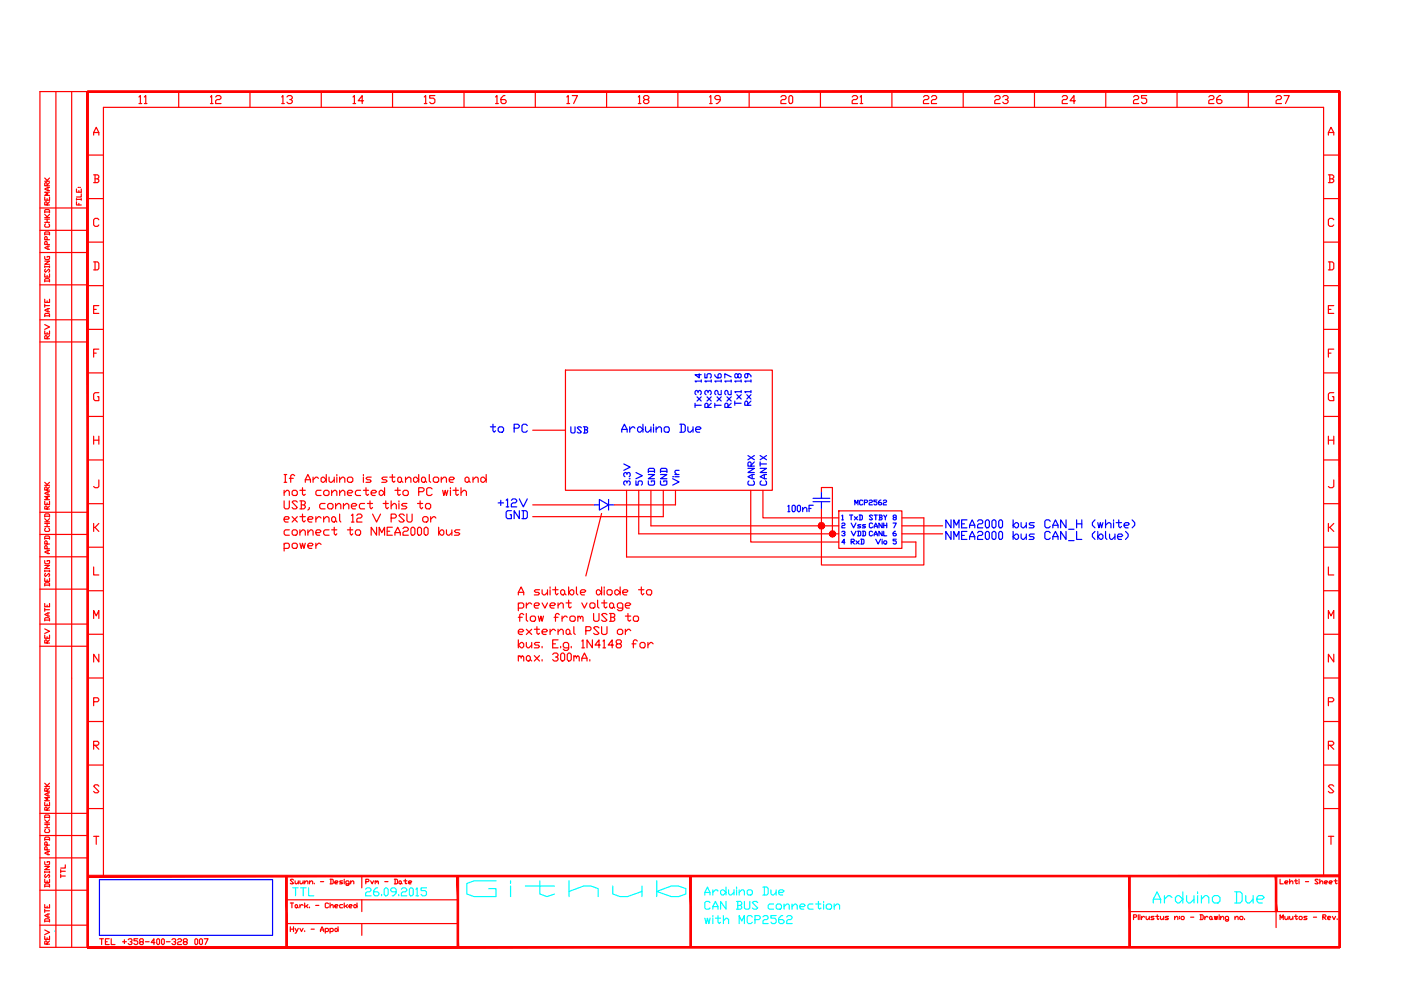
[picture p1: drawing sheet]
<svg xmlns="http://www.w3.org/2000/svg" width="297mm" height="210mm" viewBox="0 0 297 210" stroke-linecap="round" stroke-linejoin="round" font-family="sans-serif">
<!-- layer: RAAMI -->
<path d="M11.6 197.4h.1" fill="none" stroke="#0ff" stroke-width=".25"/>
<!-- layer: POHJAN_RAAMI -->
<g fill="#f00" stroke="#f00" stroke-width=".21">
<path d="M146.3 185.7v15.2h.3zM146.3 185.7h.3v15.2z"/>
<path d="M18.6 185.6v.3l265.4-.3zM18.6 185.9l265.4-.3v.3z"/>
<path d="M18.6 19.2v.4l265.4-.4zM18.6 19.6l265.4-.4v.4z"/>
<path d="M18.6 200.7v.3l265.4-.3zM18.6 201l265.4-.3v.3z"/>
<path d="M18.4 19.4l.4 181.5v-181.5zM18.4 19.4l.4 181.5h-.4z"/>
<path d="M96.9 185.7v15.2h.3zM96.9 185.7h.3v15.2z"/>
<path d="M60.6 185.7v15.2h.3zM60.6 185.7h.3v15.2z"/>
<path d="M283.8 19.4l.4 181.5v-181.5zM283.8 19.4l.4 181.5h-.4z"/>
<path d="M270.4 185.7l.3 7.6v-7.6zM270.4 185.7l.3 7.6h-.3z"/>
<path d="M239.3 185.7v15.2h.3zM239.3 185.7h.3v15.2z"/>
</g>
<g fill="none" stroke="#f00" stroke-width=".25">
<path d="M11.9 19.4v181.5M15.2 19.4v181.5M18.6 19.4h-10.1v181.5h10.1M37.9 19.4v3.4M53 19.4v3.4M68.1 19.4v3.4M83.2 19.4v3.4M98.4 19.4v3.4M113.5 19.4v3.4M128.6 19.4v3.4M143.7 19.4v3.4M158.8 19.4v3.4"/>
<path d="M173.9 19.4v3.4M189.1 19.4v3.4M204.2 19.4v3.4M219.3 19.4v3.4M234.4 19.4v3.4M249.6 19.4v3.4M264.7 19.4v3.4M9.5 37.7l.5 .7M9.5 38.4h1M10 39.4v-.5l-.3-.2-.2 .2v.5h1M10.2 39.7v.7M10.5 39.7h-.3l-.7 .4 .7 .3h.3"/>
<path d="M10.5 38.7l-.5 .5M10.5 37.7l-.5 .6M16.6 39.7h.1M16.9 39.7h.2M18.6 32.9h3.3M19.9 37.1h.8l.3 .2v.3l-.3 .3M19.9 28.6v-.5l.5-1.1 .6 1.1v.5M19.9 28.1h1.1M20.2 37.9h.5l.3 .3v.3l-.3 .2h-.8M20.2 37.1v1.6M29.5 20.6l.3-.3v1.7M29.5 22h.6"/>
<path d="M30.6 20.6l.3-.3v1.7M30.6 22h.6M44.6 20.6l.3-.3v1.7M44.6 22h.6M45.7 20.6l.3-.3h.6l.3 .3v.2l-.3 .3h-.6l-.3 .3v.6h1.2M59.7 20.6l.3-.3v1.7M59.7 22h.6M60.8 20.6l.3-.3h.6l.3 .3v.2l-.3 .3h-.3M61.7 21.1l.3 .3v.3l-.3 .3h-.6l-.3-.3M74.8 20.6l.3-.3v1.7M74.8 22h.6M77.1 21.4h-1.2l.9-1.1v1.7"/>
<path d="M90 20.6l.3-.3v1.7M90 22h.5M92.2 20.3h-1.1v.5h.8l.3 .3v.6l-.3 .3h-.5l-.3-.3M105.1 20.6l.3-.3v1.7M105.1 22h.6M107.1 20.3h-.3l-.6 .5v.9l.3 .3h.6l.2-.3v-.3l-.2-.3h-.9M120.2 20.6l.3-.3v1.7M120.2 22h.6M121.3 20.3h1.1l-.8 1.7M135.3 20.6l.3-.3v1.7M135.3 22h.6M136.7 21.1l-.3-.3v-.2l.3-.3h.6l.3 .3v.2l-.3 .3h-.6l-.3 .3v.3l.3 .3h.6l.3-.3v-.3l-.3-.3"/>
<path d="M150.5 20.6l.2-.3v1.7M150.5 22h.5M152.7 21.1h-.9l-.2-.3v-.2l.2-.3h.6l.3 .3v.8l-.6 .6h-.3M165.6 20.6l.3-.3h.5l.3 .3v.2l-.3 .3h-.5l-.3 .3v.6h1.1M167.5 20.3h.3l.3 .3v1.1l-.3 .3h-.3l-.2-.3v-1.1zM180.7 20.6l.3-.3h.5l.3 .3v.2l-.3 .3h-.5l-.3 .3v.6h1.1M182.4 20.6l.2-.3v1.7M182.4 22h.5M195.8 20.6l.3-.3h.5l.3 .3v.2l-.3 .3h-.5l-.3 .3v.6h1.1M197.5 20.6l.3-.3h.5l.3 .3v.2l-.3 .3h-.5l-.3 .3v.6h1.1M210.9 20.6l.3-.3h.6l.2 .3v.2l-.2 .3h-.6l-.3 .3v.6h1.1M212.6 20.6l.3-.3h.5l.3 .3v.2l-.3 .3h-.3"/>
<path d="M213.4 21.1l.3 .3v.3l-.3 .3h-.5l-.3-.3M225.2 20.6l.3-.3h.6l.2 .3v.2l-.2 .3h-.6l-.3 .3v.6h1.1M228 21.4h-1.1l.8-1.1v1.7M240.3 20.6l.3-.3h.6l.2 .3v.2l-.2 .3h-.6l-.3 .3v.6h1.1M243.1 20.3h-1.1v.5h.8l.3 .3v.6l-.3 .3h-.5l-.3-.3M256.3 20.6l.3-.3h.5l.3 .3v.2l-.3 .3h-.5l-.3 .3v.6h1.1M258.8 20.3h-.3l-.5 .5v.9l.2 .3h.6l.3-.3v-.3l-.3-.3h-.8M270.6 20.6l.2-.3h.6l.3 .3v.2l-.3 .3h-.6l-.2 .3v.6h1.1M272.2 20.3h1.1l-.8 1.7M280.6 32.9h3.4M281.6 37.1h.9l.3 .2v.3l-.3 .3M281.6 28.6v-.5l.6-1.1 .6 1.1v.5"/>
<path d="M281.6 28.1h1.2M281.9 37.9h.6l.3 .3v.3l-.3 .2h-.9M281.9 37.1v1.6M8.5 48.8h10.1M8.5 53.5h10.1M8.5 44.1h10.1M9.5 59.8v-.5l.2-.2h.6l.2 .2v.5M9.5 58.1v.6h1v-.6M9.5 55.4h1l-1 .6h1M9.5 54.4v.4l.2 .2h.6l.2-.2v-.4h-.5v.2M9.5 41.8v.6h1v-.6M9.5 49.8v-.5l.2-.1 .8 .1v.5"/>
<path d="M9.5 45.5l.5 .6M9.5 45.1v-.5l.2-.2h.6l.2 .2v.5M9.5 56.4v.3M9.5 59.6h1M9.5 56.5h1M9.5 49.6h1M9.5 47.1h1M9.5 46.5h1M9.5 46.1h1M9.5 44.9h1M9.7 57.1l-.2 .1v.4l.2 .1 .6-.6 .2 .1v.4l-.2 .1M9.7 47.5l-.2 .2v.3l.2 .2h.6l.2-.2v-.3l-.2-.2"/>
<path d="M10 43.5v-.5l-.3-.2-.2 .2v.5h1M10 51.8v-.5l-.3-.1-.2 .1v.5h1M10 50.8v-.5l-.3-.1-.2 .1v.5h1M10 42.1v.3M10 46.5v.6M10 58.4v.3M10.2 52.2v.7M10.5 40.8h-1l.7 .3-.7 .3h1M10.5 52.2h-.3l-.7 .3 .7 .4h.3M10.5 56.4v.3M10.5 42.8l-.5 .5M10.5 45.5l-.5 .5"/>
<path d="M16.2 42.8v.7h1M16.2 40.1v.7h1v-.7M16.2 42.1v.3M16.2 42.3h1M16.7 40.4v.4M16.7 43.1v.4M17.2 41.1v.7h-1M17.2 42.1v.3M18.6 51.3h3.3M18.6 42.1h3.3M19.9 55.5h.8l.3 .3v1.1l-.3 .3h-.8M20.2 55.5v1.7"/>
<path d="M21 46.6l-.3-.3h-.5l-.3 .3v1.1l.3 .3h.5l.3-.3M280.6 51.3h3.4M280.6 42.1h3.4M281.6 55.5h.9l.3 .3v1.1l-.3 .3h-.9M281.9 55.5v1.7M282.8 46.6l-.3-.3h-.6l-.3 .3v1.1l.3 .3h.6l.3-.3M8.5 60.4h10.1M8.5 67.8h10.1M8.5 72.5h10.1M9.5 67.1v-.5l.2-.2h.6l.2 .2v.5M9.5 63.4v.7h1v-.7M9.5 70.2v.6h1v-.6"/>
<path d="M9.5 68.8l1 .5-1 .5M9.5 64.5v.6M9.5 67h1M9.5 64.8h1M10 71.8v-.5l-.3-.2-.2 .2v.5h1M10 63.8v.3M10 70.5v.3M10.2 65.4v.7M10.5 65.4h-.3l-.7 .4 .7 .3h.3M10.5 71.1l-.5 .6M18.6 79.1h3.3M18.6 69.8h3.3"/>
<path d="M18.6 60.6h3.3M19.9 74.9h.5M19.9 65.6h.5M21 74h-1.1v1.7M21 64.8h-1.1v1.6h1.1M280.6 79.1h3.4M280.6 69.8h3.4M280.6 60.6h3.4M281.6 74.9h.6M281.6 65.6h.6M282.8 74h-1.2v1.7M282.8 64.8h-1.2v1.6h1.2"/>
<path d="M18.6 97.5h3.3M18.6 88.3h3.3M19.9 92.5v1.7M19.9 93.3h1.1M21 83.3h-.8l-.3 .3v1.1l.3 .2h.8v-.8h-.3M21 92.5v1.7M280.6 97.5h3.4M280.6 88.3h3.4M281.6 93.3h1.2M281.6 92.5v1.7M282.8 83.3h-.9l-.3 .3v1.1l.3 .2h.9v-.8h-.3M282.8 92.5v1.7"/>
<path d="M8.5 108.6h10.1M8.5 113.3h10.1M8.5 118.1h10.1M9.5 119.9h1l-1 .7h1M9.5 118.9v.5l.2 .1h.6l.2-.1v-.5h-.5v.1M9.5 106.3v.7h1v-.7M9.5 102.3l.5 .6M9.5 114.3v-.5l.2-.1h.6l.2 .1v.5M9.5 110l.5 .6M9.5 109.6v-.5l.2-.1h.6l.2 .1v.5M9.5 102.9h1M9.5 114.2h1"/>
<path d="M9.5 111.7h1M9.5 111h1M9.5 110.6h1M9.5 109.5h1M9.7 112l-.2 .2v.3l.2 .2h.6l.2-.2v-.3l-.2-.2M10 107.9v-.4l-.3-.2-.2 .2v.4h1M10 103.9v-.5l-.3-.2-.2 .2v.5h1M10 116.4v-.5l-.3-.2-.2 .2v.5h1M10 115.3v-.5l-.3-.1-.2 .1v.5h1M10 106.6v.4M10 111v.7M10.2 104.3v.6"/>
<path d="M10.2 116.7v.7M10.5 105.3h-1l.7 .3-.7 .3h1M10.5 104.3h-.3l-.7 .3 .7 .3h.3M10.5 116.7h-.3l-.7 .3 .7 .4h.3M10.5 107.3l-.5 .5M10.5 103.2l-.5 .5M10.5 102.3l-.5 .4M10.5 110l-.5 .5M18.6 116h3.3M18.6 106.8h3.3M19.9 111v1.7M20.2 111.8l.8 .9"/>
<path d="M21 111l-.8 .8h-.3M21 101.8v1.4l-.3 .2h-.5l-.3-.2M280.6 116h3.4M280.6 106.8h3.4M281.6 111v1.7M281.9 111.8l.9 .9M282.8 111l-.9 .8h-.3M282.8 101.8v1.4l-.3 .2h-.6l-.3-.2M8.5 124.9h10.1M8.5 132.3h10.1M8.5 137h10.1M9.5 124.2v-.5l.2-.1h.6l.2 .1v.5"/>
<path d="M9.5 122.6v.7h1v-.7M9.5 131.6v-.5l.2-.1h.6l.2 .1v.5M9.5 128v.6h1v-.6M9.5 134.6v.7h1v-.7M9.5 133.3l1 .5-1 .5M9.5 124.1h1M9.5 120.9v.3M9.5 128.9v.7M9.5 121.1h1M9.5 131.5h1M9.5 129.3h1M9.7 121.6l-.2 .1v.4l.2 .1 .6-.6 .2 .1v.4l-.2 .1"/>
<path d="M10 136.3v-.5l-.3-.1-.2 .1v.5h1M10 122.9v.4M10 128.3v.3M10 135v.3M10.2 129.9v.7M10.5 129.9h-.3l-.7 .4 .7 .3h.3M10.5 120.9v.3M10.5 135.7l-.5 .5M18.6 134.5h3.3M18.6 125.3h3.3M19.9 131.1v-1.7l.5 1.2 .6-1.2v1.7M19.9 120.2v1.7h1.1"/>
<path d="M21 138.7v1.7l-1.1-1.7v1.7M280.6 134.5h3.4M280.6 125.3h3.4M281.6 131.1v-1.7l.6 1.2 .6-1.2v1.7M281.6 120.2v1.7h1.2M282.8 138.7v1.7l-1.2-1.7v1.7M18.6 153h3.3M18.6 143.7h3.3M19.9 158h.8l.3-.3v-.2l-.3-.3h-.8v1.7M19.9 148.8h.8l.3-.3v-.3l-.3-.3h-.8v1.7M20.2 158l.8 .9M280.6 153h3.4"/>
<path d="M280.6 143.7h3.4M281.6 158h.9l.3-.3v-.2l-.3-.3h-.9v1.7M281.6 148.8h.9l.3-.3v-.3l-.3-.3h-.9v1.7M281.9 158l.9 .9M8.5 172.5h10.1M8.5 177.2h10.1M9.5 170.1v.7h1v-.7M9.5 166.1l.5 .6M9.5 178.2v-.5l.2-.2h.6l.2 .2v.5M9.5 173.8l.5 .7M9.5 173.5v-.5l.2-.2h.6l.2 .2v.5M9.5 166.7h1"/>
<path d="M9.5 178h1M9.5 175.5h1M9.5 174.8h1M9.5 174.5h1M9.5 173.3h1M9.7 175.8l-.2 .2v.3l.2 .2h.6l.2-.2v-.3l-.2-.2M10 171.8v-.5l-.3-.2-.2 .2v.5h1M10 167.8v-.6l-.3-.1-.2 .1v.6h1M10 179.2v-.5l-.3-.2-.2 .2v.5h1M10 170.5v.3M10 174.8v.7M10.2 168.1v.7"/>
<path d="M10.5 169.1h-1l.7 .3-.7 .4h1M10.5 168.1h-.3l-.7 .3 .7 .4h.3M10.5 171.1l-.5 .5M10.5 167.1l-.5 .5M10.5 166.1l-.5 .5M10.5 173.8l-.5 .5M18.6 171.4h3.3M18.6 162.2h3.3M19.9 177.3h1.1M20.4 177.3v1.7M21 166.7l-.3-.3h-.5l-.3 .3 1.1 1.1-.3 .3h-.5l-.3-.3M280.6 171.4h3.4"/>
<path d="M280.6 162.2h3.4M281.6 177.3h1.2M282.2 177.3v1.7M282.8 166.7l-.3-.3h-.6l-.3 .3 1.2 1.1-.3 .3h-.6l-.3-.3M8.5 188.8h10.1M8.5 196.2h10.1M8.5 181.9h10.1M9.5 188.1v-.5l.2-.2h.6l.2 .2v.5M9.5 186.4v.7h1v-.7M9.5 183.7h1l-1 .7h1M9.5 182.7v.5l.2 .2h.6l.2-.2v-.5h-.5v.2M9.5 195.5v-.5l.2-.2h.6l.2 .2v.5"/>
<path d="M9.5 191.8v.7h1v-.7M9.5 198.5v.7h1v-.7M9.5 197.2l1 .5-1 .4M9.5 184.7v.4M9.5 192.8v.6M9.5 187.9h1M9.5 184.9h1M9.5 195.3h1M9.5 193.1h1M9.7 185.4l-.2 .2v.3l.2 .2 .6-.7 .2 .2v.3l-.2 .2M10 180.2v-.5l-.3-.2-.2 .2v.5h1M10 186.8v.3"/>
<path d="M10 192.1v.4M10 198.8v.4M10.2 180.5v.7M10.2 193.8v.7M10.5 193.8h-.3l-.7 .3 .7 .4h.3M10.5 180.5h-.3l-.7 .4 .7 .3h.3M10.5 184.7v.4M10.5 199.5l-.5 .5M12.9 184.4v.7M12.9 185.4v.7M12.9 185.7h.9M12.9 184.7h.9"/>
<path d="M13.8 183.4v.7h-.9M21.1 199h.8M21.5 199v1.3M21.9 185.7v-162.9h258.7v162.9M22.4 199.7h.3M23.2 199h-.8v1.3h.8M23.6 199v1.3h.8M26 199.7h.8M26.4 199.2v.9M27.2 199.2l.2-.2h.4l.2 .5-.4 .2M27.8 199.7l.2 .1-.2 .5h-.4l-.2-.2M29.2 199h-.8v.5h.6l.2 .2v.4l-.2 .2h-.4l-.2-.2"/>
<path d="M29.8 199.7l-.2-.2 .2-.5h.4l.2 .5-.2 .2h-.4l-.2 .4 .2 .2h.4l.2-.2-.2-.4M30.8 199.7h.8M32.9 199.8h-.9l.6-.8v1.3M33.4 199l.4 .2v.9l-.1 .2-.5-.2v-.9zM34.5 199l.3 .2v.9l-.2 .2-.4-.2v-.9zM35.3 199.7h.8M36.4 199.2l.3-.2h.4l.2 .5-.4 .2M37.1 199.7l.2 .1-.2 .5h-.4l-.3-.2M37.7 199.2l.2-.2h.4l.2 .2-.2 .5-.6 .1v.5h.8M39.1 199.7l-.2-.2 .2-.5h.4l.2 .5-.2 .2h-.4l-.2 .4 .2 .2h.4l.2-.2-.2-.4M41.5 199l.4 .2v.9l-.2 .2-.4-.2v-.9zM42.3 199.2l.2-.2 .4 .2v.9l-.2 .2-.4-.2z"/>
<path d="M43.3 199h.8l-.6 1.3M60.7 195.8h36.4M60.7 190.8h36.4M61.6 191.5h.6M61.6 196.5v1M61.6 197h.6M61.9 191.5v1M62.2 186.6l-.1-.2h-.4l-.1 .2 .6 .7-.1 .1-.5-.1M62.2 196.5v1M62.6 186.8v.5l.1 .1 .5-.3M62.6 192l.1-.2 .4 .2v.3l-.2 .2-.3-.2zM62.6 196.8l.3 .7"/>
<path d="M63.1 192.3l.1 .2M63.2 196.8l-.5 1.1h-.1M63.2 186.8v.6M63.6 186.8v.5l.2 .1 .5-.3M63.6 196.8l.3 .7 .4-.7M63.6 191.8v.7M64.3 192l-.4-.2-.3 .3M64.3 186.8v.6M64.6 187.1l.5-.3 .2 .1v.5M64.6 186.8v.6M64.6 191.5v1M64.6 197.3v.2"/>
<path d="M64.9 192.1l.4 .4M65.3 191.8l-.4 .3h-.3M65.6 187.1l.5-.3 .2 .1v.5M65.6 186.8v.6M65.6 192.3v.2M66 197h.6M66.6 187.3v.1M66.9 192h.7M67.9 197.5v-.3l.4-.7 .3 .7v.3M67.9 186.9h.7M67.9 197.2h.7M69 197l.1-.2h.4l.1 .2v.3l-.1 .2h-.5"/>
<path d="M69 196.8v1.1M69.6 191.6l-.1-.1h-.4l-.1 .1v.7l.1 .2h.4l.1-.2M70 186.4h.5l.2 .2v.7l-.7 .1M70 192.1l.5-.3 .2 .2v.5M70 197l.1-.2h.4l.2 .2v.3l-.2 .2h-.5M70 191.5v1M70 196.8v1.1M70.1 186.4v1M71 187.1h.5l.2-.2-.2-.1h-.3l-.2 .1v.4l.5 .1M71 192.1h.5l.2-.1-.2-.2h-.3l-.2 .2v.3l.2 .2h.3M71 197l.3-.2 .4 .4-.5 .3-.2-.2zM71.7 196.5v1"/>
<path d="M72.6 186.8h-.5l-.1 .1 .1 .2h.4l.1 .2-.6 .1M72.6 191.8h-.5l-.1 .2 .1 .5h.5M73 186.4v.2M73 186.8v.6M73 191.5v1M73.3 192.1l.4 .4M73.7 191.8l-.4 .3h-.3M74 187.4l-.7-.1v-.4l.2-.1h.3l.2 .1v.7l-.2 .1h-.3l-.2-.1M74 192.1h.5l.2-.1-.2-.2h-.3l-.2 .2v.3l.2 .2h.3M74.3 187.1l.5-.3 .2 .1v.5M74.3 186.8v.6M75 192l.4-.2 .3 .3-.5 .4-.2-.2z"/>
<path d="M75.7 191.5v1M76.7 185.7v2.5M76.7 190.8v2.5M76.7 195.8v2.5M77.6 186.9h.5l.1-.3-.1-.2h-.5v1M78.6 186.8l.3 .6 .3-.6M79.5 186.9l.2-.1 .2 .3M79.5 186.8v.6M79.9 186.9l.2-.1 .1 .1v.5M81.6 186.9h.7M83.6 186.4h.5l.2 .2v.7l-.7 .1M83.8 186.4v1"/>
<path d="M84.6 186.9l.3-.1 .2 .1v.4l-.3 .1-.2-.1zM85.1 187.3l.2 .1M85.6 186.8h.7M85.9 186.4v.9l.2 .1 .2-.1M86.6 187.1h.5l.2-.2-.2-.1h-.3l-.2 .1v.4l.5 .1M239.5 193.3h44.5M240.3 194.5h.5l.2-.4-.2-.1h-.5v1M241.3 194v.1M241.3 194.3v.7M241.7 194v.1M241.7 194.3v.7M242 194.3v.7"/>
<path d="M242.7 194.5l-.3-.2-.4 .3M243 194.3v.5l.2 .2 .5-.4M243.7 194.3v.7M244.7 194.3h-.5l-.2 .2 .2 .1h.3l.2 .2-.2 .2h-.5M245 194.3h.7M245.4 194v.8l.1 .2 .2-.2M246 194.3v.5l.2 .2 .5-.4M246.7 194.3v.7M247.7 194.3h-.5l-.1 .2 .6 .3-.1 .2h-.5M249 194.6l.6-.3 .1 .2v.5M249 194.3v.7M250.1 194.3v.2"/>
<path d="M250.1 194.6v.2M250.4 194.5l.2-.2h.3l.2 .2v.3l-.2 .2h-.3l-.2-.2zM252.4 194.5h.7M254.4 194h.5l.2 .1v.7l-.2 .2h-.5M254.6 194v1M255.4 194.3v.7M256.1 194.5l-.3-.2-.4 .3M256.5 194.5l.1-.2 .4 .2v.3l-.2 .2-.3-.2zM257 194.8l.1 .2M257.5 194.3l.1 .7 .2-.7 .2 .7 .1-.7M258.5 194v.1M258.5 194.3v.7"/>
<path d="M258.8 194.6l.5-.3 .2 .2v.5M258.8 194.3v.7M260.5 195h-.5l-.2-.2v-.3l.2-.2h.3l.2 .2v.6l-.2 .2h-.3l-.2-.2M261.8 194.6l.5-.3 .2 .2v.5M261.8 194.3v.7M262.8 194.5l.2-.2h.4l.1 .2v.3l-.1 .2h-.4l-.2-.2zM263.9 194.8v.2M270.6 193.3v3.4M271.4 186.4v1h.7M271.4 195v-1l.3 .6 .4-.6v1M272.4 187.1h.5l.2-.2-.2-.1h-.3l-.2 .1v.4l.5 .1M272.4 194.3v.5l.2 .2 .5-.4"/>
<path d="M273.1 194.3v.7M273.4 187.1l.5-.3 .2 .1v.5M273.4 194.3v.5l.2 .2 .5-.4M273.4 186.4v1M274.1 194.3v.7M274.4 186.8h.7M274.4 194.3h.7M274.7 186.4v.9l.2 .1 .2-.1M274.7 194v.8l.2 .2 .2-.2M275.4 194.5l.2-.2h.3l.2 .2v.3l-.2 .2h-.3l-.2-.2zM275.4 186.4v.2M275.4 186.8v.6"/>
<path d="M276.8 186.9h.7M277.1 194.3h-.5l-.2 .2 .7 .3-.2 .2h-.5M278.5 194.5h.6M279.5 186.6l-.2-.2h-.3l-.2 .2 .7 .7-.2 .1-.5-.1M279.8 187.1l.5-.3 .2 .1v.5M279.8 186.4v1M280.5 194.5h.5l.1-.4-.1-.1h-.5v1M280.6 194.5l.5 .5M280.8 187.1h.5l.2-.2-.2-.1h-.3l-.2 .1v.4l.5 .1M281.5 194.6h.5l.2-.1-.2-.2h-.4l-.1 .2v.3l.1 .2h.4M281.8 187.1h.5l.2-.2-.2-.1h-.3l-.2 .1v.4l.5 .1M282.5 194.3l.3 .7 .4-.7"/>
<path d="M282.8 186.8h.7M283.2 186.4v.9l.1 .1 .2-.1M283.5 194.8v.2M10 200.2v-.5l-.3-.2-.2 .2v.5h1"/>
</g>
<!-- layer: MUOTOV -->
<path d="M21.1 186.5h36.7v11.8h-36.7z" fill="none" stroke="#00f" stroke-width=".25"/>
<!-- layer: POHJAN_TEKSTIT -->
<g fill="none" stroke="#0ff" stroke-width=".25">
<path d="M62.1 188.2h1.1M62.7 188.2v1.7M63.8 188.2h1.1M64.3 188.2v1.7M65.4 188.2v1.7h1.1M77.5 188.5l.3-.3h.6l.3 .3v.3l-.3 .3h-.6l-.3 .3v.5h1.2M80.1 188.2h-.3l-.6 .6v.8l.3 .3h.6l.2-.3v-.2l-.2-.3h-.9M80.9 189.6v.3M81.4 188.5l.3-.3h.3l.3 .3v1.1l-.3 .3h-.3l-.3-.3zM84 189.1h-.9l-.3-.3v-.3l.3-.3h.6l.3 .3v.9l-.6 .5h-.3M84.5 189.6v.3M85.1 188.5l.3-.3h.5l.3 .3v.3l-.3 .3h-.5l-.3 .3v.5h1.1"/>
<path d="M87 188.2h.3l.3 .3v1.1l-.3 .3h-.3l-.2-.3v-1.1zM88.2 188.5l.2-.3v1.7M88.2 189.9h.5M90.4 188.2h-1.1v.6h.8l.3 .3v.5l-.3 .3h-.5l-.3-.3M105.2 186.8h-4.7l-1.5 .5v2.3l1.5 .5h4.7v-1.7h-1.6M108.2 186.8v.5M108.2 187.9v2.2M111.4 187.9h6.2M114.5 186.8v2.8l1.5 .5 1.6-.5M120.7 189l3-1.1h1.6l1.5 .5v1.7M120.7 186.8v3.3M129.9 187.9v1.7l1.6 .5h1.5l3.1-1.1"/>
<path d="M136.1 187.9v2.2M139.2 189l3.1-1.1h1.5l1.6 .5v1.2l-1.6 .5h-1.5zM139.2 186.8v3.3M149.4 189.8v-.6l.6-1.1 .5 1.1v.6M149.4 194.7l.3 1.1 .3-1.1 .3 1.1 .2-1.1M149.4 189.2h1.1M150.5 191.4l-.2-.3h-.6l-.3 .3v1.1l.3 .3h.6l.2-.3M151.1 192.8v-.6l.6-1.1 .5 1.1v.6M151.1 188.7v1.1M151.1 194.1v.3M151.1 194.7v1.1M151.1 192.2h1.1"/>
<path d="M151.7 194.7h1.1M152.2 188.9l-.2-.2h-.3l-.6 .5M152.2 194.1v1.4l.3 .3 .3-.3M152.8 188.9l.3-.2h.3l.5 .5-.5 .6h-.3l-.3-.3zM153.4 195.3l.5-.6h.3l.3 .3v.8M153.4 194.1v1.7M153.9 191.1v1.7l-1.1-1.7v1.7M153.9 188.1v1.7M154.5 188.7v.8l.3 .3h.2l.6-.6M155.6 188.7v1.1M156.2 191.1h.8l.3 .3v.3l-.3 .3M156.2 188.1v.3"/>
<path d="M156.2 188.7v1.1M156.4 192h.6l.3 .2v.3l-.3 .3h-.8M156.4 191.1v1.7M156.7 189.2l.6-.5h.3l.2 .2v.9M156.7 195.8v-1.7l.6 1.2 .5-1.2v1.7M156.7 188.7v1.1M157.8 191.1v1.4l.3 .3h.6l.3-.3v-1.4M158.4 188.9l.3-.2h.5l.3 .2v.6l-.3 .3h-.5l-.3-.3zM159.5 194.4l-.3-.3h-.5l-.3 .3v1.1l.3 .3h.5l.3-.3M160.1 195h.8l.3-.3v-.3l-.3-.3h-.8v1.7M160.7 191.4l-.3-.3h-.6l-.3 .3 1.2 1.1-.3 .3h-.6l-.3-.3M161.8 188.1h.8l.3 .3v1.1l-.3 .3h-.8"/>
<path d="M161.8 194.4l.3-.3h.5l.3 .3v.3l-.3 .3h-.5l-.3 .3v.5h1.1M162.1 188.1v1.7M163.4 188.7v.8l.3 .3h.3l.5-.6M164 191.7h-.8l-.3 .3v.5l.3 .3h.8M164.5 192l.3-.3h.6l.3 .3v.5l-.3 .3h-.6l-.3-.3zM164.5 194.1h-1.1v.6h.9l.2 .3v.5l-.2 .3h-.6l-.3-.3M164.5 188.7v1.1M165.1 189.2h.8l.3-.3-.3-.2h-.5l-.3 .2v.6l.3 .3h.5M165.9 194.1h-.2l-.6 .6v.8l.3 .3h.5l.3-.3v-.2l-.3-.3h-.8M166.2 192.2l.6-.5h.3l.2 .3v.8M166.2 191.7v1.1M166.8 194.4l.3-.3h.5l.3 .3v.3l-.3 .3h-.5l-.3 .3v.5h1.1"/>
<path d="M167.9 192.2l.6-.5h.2l.3 .3v.8M167.9 191.7v1.1M169.6 192.2h.8l.3-.2-.3-.3h-.5l-.3 .3v.5l.3 .3h.5M172.4 191.7h-.8l-.3 .3v.5l.3 .3h.8M173 191.7h1.1M173.5 191.1v1.4l.3 .3 .3-.3M174.6 191.1v.3M174.6 191.7v1.1M175.2 192l.3-.3h.5l.3 .3v.5l-.3 .3h-.5l-.3-.3zM176.9 192.2l.5-.5h.3l.3 .3v.8M176.9 191.7v1.1M244.5 191.5v-.8l.8-1.6 .8 1.6v.8"/>
<path d="M244.5 190.7h1.6M246.9 189.9v1.6M248.5 190.3l-.5-.4h-.3l-.8 .8M249.2 190.3l.4-.4h.4l.8 .8-.8 .8h-.4l-.4-.5zM250.8 189.1v2.4M251.6 189.9v1.1l.4 .5h.3l.9-.8M253.2 189.9v1.6M253.9 189.1v.4M253.9 189.9v1.6M254.7 190.7l.8-.8h.4l.4 .4v1.2M254.7 189.9v1.6M257 190.3l.5-.4h.7l.5 .4v.7l-.5 .5h-.7l-.5-.5z"/>
<path d="M261.8 189.1h1.1l.5 .4v1.5l-.5 .5h-1.1M262.2 189.1v2.4M264.1 189.9v1.1l.4 .5h.4l.8-.8M265.7 189.9v1.6M266.5 190.7h1.1l.5-.4-.5-.4h-.7l-.4 .4v.7l.4 .5h.7"/>
</g>
<!-- layer: MERKIT -->
<g fill="none" stroke="#00f" stroke-width=".25">
<path d="M148.3 79.2v.9l-.9-.7h1.3M149.4 79.2v.9h.5v-.7l.2-.2h.5l.2 .2v.5l-.2 .2M151.6 79.4v.3l.4 .4h.7l.2-.2v-.5l-.2-.2-.5 .2v.7M155 79.9l-1.3-.7v.9M156.5 79.4l.2-.2 .4 .2v.5l-.4 .2-.2-.2v-.5l-.5-.2-.2 .2v.5l.2 .2 .5-.2M158.5 79.2v.7l-.2 .2-.4-.2v-.5l.2-.2h.7l.4 .5v.2M104 90.5h1.1M104.5 89.9v1.4l.3 .3 .3-.3M105.6 90.8l.3-.3h.6l.3 .3v.5l-.3 .3h-.6l-.3-.3zM109 90.8h.8l.3-.3v-.3l-.3-.3h-.8v1.7M111.8 90.2l-.3-.3h-.5l-.3 .3v1.1l.3 .3h.5l.3-.3M121 90.5v1.1l.2 .2h.5l.2-.2v-1.1"/>
<path d="M123.3 90.7l-.3-.2h-.4l-.2 .2 .9 .9-.3 .2h-.4l-.2-.2M123.7 90.5h.7l.2 .2-.2 .4M124 91.1h.4l.2 .5-.2 .2h-.7M124 90.5v1.3M131.8 91.6v-.6l.6-1.1 .6 1.1v.6M131.8 91h1.2M132.2 98.4l1.4 .6-1.4 .7M133.5 90.5v1.1M134.6 90.8l-.2-.3h-.3l-.6 .5M135.2 90.8l.3-.3h.3l.5 .5-.5 .6h-.3l-.3-.3zM136.3 89.9v1.7M136.9 90.5v.8l.3 .3h.2l.6-.6"/>
<path d="M137.5 99.9h1.3M138 90.5v1.1M138.6 89.9v.3M138.6 90.5v1.1M139.1 91l.6-.5h.3l.3 .3v.8M139.1 90.5v1.1M140 99.9h1.4M141.1 90.5h.5l.3 .3v.5l-.3 .3h-.5l-.3-.3v-.5zM144 99.7h-.7l-.2 .2v.3l.4 .4M144.1 89.9h.9l.3 .3v1.1l-.3 .3h-.9M144.4 89.9v1.7M145.8 90.5v.8l.3 .3h.3l.5-.6"/>
<path d="M146.9 90.5v1.1M147.4 85.9h1.3M147.4 85.5v.9M147.5 91h.8l.3-.2-.3-.3h-.5l-.3 .3v.5l.3 .3h.5M147.8 84.1l.9 .9M148 83.3l-.2-.5h-.2l-.2 .2v.5l.2 .2M148 83l.3-.2h.2l.2 .2v.5l-.2 .2M148.7 80.8h-1.3l.2 .2M148.7 84.1l-.9 .9M148.7 80.5v.5M149.9 84.1l.9 .9M150.1 86.4v-.7l-.4-.2-.3 .2v.7h1.4"/>
<path d="M150.1 83.3l-.2-.5h-.2l-.3 .2v.5l.3 .2M150.1 83l.3-.2h.2l.2 .2v.5l-.2 .2M150.8 80.8h-1.4l.3 .2M150.8 85.5l-.7 .7M150.8 84.1l-.9 .9M150.8 80.5v.5M151.6 85.5v.9M151.6 85.9h1.3M152 84.1l.9 .9M152.9 82.8v.9h-.5l-.2-.2v-.5l-.2-.2h-.2l-.2 .2v.5l.2 .2M152.9 80.8h-1.3l.2 .2M152.9 84.1l-.9 .9"/>
<path d="M152.9 80.5v.5M154.1 84.1l.9 .9M154.3 86.4v-.7l-.4-.2-.2 .2v.7h1.3M155 82.8v.9h-.4l-.5-.9h-.2l-.2 .2v.5l.2 .2M155 80.8h-1.3l.2 .2M155 85.5l-.7 .7M155 84.1l-.9 .9M155 80.5v.5M155.8 85v.9M155.8 85.5h1.3M156.2 83.7l.9 .9M157.1 83h-1.3l.2 .3"/>
<path d="M157.1 80.8h-1.3l.2 .2M157.1 83.7l-.9 .9M157.1 80.5v.5M157.1 82.8v.5M158.3 83.7l.9 .9M158.5 85.9v-.6l-.2-.3h-.2l-.2 .3v.6h1.3M158.6 99.3h1.3l-1.3 .9h1.3M158.6 96.6l1.3 .9M159.2 83h-1.3l.2 .3M159.2 80.8h-1.3l.2 .2M159.2 85l-.7 .7M159.2 83.7l-.9 .9"/>
<path d="M159.2 80.5v.5M159.2 82.8v.5M159.3 98.8v-.6l-.5-.3-.2 .3v.6h1.3M159.9 97.9l-.6 .7M159.9 96.6l-1.3 .9M161.2 99.3h1.3l-1.3 .9h1.3M161.2 97.9v.9M161.2 98.4h1.3M161.2 96.6l1.3 .9M162.5 96.6l-1.3 .9M105.6 106.6h1.2M106.2 106.1v1.1"/>
<path d="M107.3 106.1l.3-.3v1.7M107.3 107.5h.6M108.4 106.1l.3-.3h.6l.3 .3v.2l-.3 .3h-.6l-.3 .3v.6h1.2M108.4 108.3h-.8l-.3 .3v1.1l.3 .3h.8v-.9h-.2M110.1 105.8l.9 1.7 .8-1.7M110.1 108.3v1.7l-1.1-1.7v1.7M110.7 108.3h.8l.3 .3v1.1l-.3 .3h-.8M111 108.3v1.7M125.9 107h1.2M127.1 105.9l1.9 1.1-1.9 1.1zM129 105.9v2.2M129 107h1.2"/>
<path d="M132.9 102.4l-.2-.4-.5 .2v.4l.3 .3M132.9 102.2l.2-.2 .5 .2v.4l-.2 .3M132.9 100.6l-.2-.4-.5 .2v.5l.3 .2M132.9 100.4l.2-.2 .5 .2v.5l-.2 .2M133.4 101.5h.2M134.8 102v.9h.5v-.7l.2-.2h.5l.2 .2v.4l-.2 .3M134.8 100.2l1.4 .7-1.4 .6M137.5 102v.6l.2 .3h.9l.2-.3v-.6h-.7v.2M137.5 100.6h1.3l-1.3 .9h1.3M137.5 100.2v-.7l.2-.2h.9l.2 .2v.7M140 102v.6l.3 .3h.8l.3-.3v-.6h-.7v.2M140 100.6h1.4l-1.4 .9h1.4"/>
<path d="M140 100.2v-.7l.3-.2h.8l.3 .2v.7M142.6 101.5l1.4 .7-1.4 .7M142.6 101.1h.2M143.1 101.1h.9M143.1 100.6h.9M158.8 102l-.2 .2v.4l.2 .3h.9l.2-.3v-.4l-.2-.2M159.5 100.6v.9M159.9 100.6h-.4l-.9 .5 .9 .4h.4M161.4 102l-.2 .2v.4l.2 .3h.9l.2-.3v-.4l-.2-.2M162.1 100.6v.9M162.5 100.6h-.4l-.9 .5 .9 .4h.4M167 107.3l.3-.2v1.4"/>
<path d="M167 108.5h.5M167.9 107.3l.2-.2 .5 .2v.9l-.2 .3h-.3l-.2-.3zM169 107.3l.3-.2 .4 .2v.9l-.2 .3-.5-.3zM170.2 108l.4-.4h.3l.2 .2v.7M170.2 107.6v.9M171.5 107.8h.5M172.4 105.6h3.5M172.4 106.4h3.5M172.4 107.1h-.9v1.4M174.2 104.3v1.3M174.2 106.4v1.6M178.5 109.4l.1-.2v1"/>
<path d="M178.5 111.1l.1-.2h.4l.2 .2-.2 .3h-.4l-.1 .2v.3h.7M178.5 112.8l.1-.2h.4l.2 .3-.4 .2M178.5 110.2h.3M179 113.1l.2 .2-.2 .3h-.4l-.1-.2M179.2 115h-.7l.5-.7v1M180.1 109.2h.7M180.5 110.9l.5 1 .5-1M180.5 112.6l.5 1 .5-1M180.5 114.8h.5l.1-.3-.1-.2h-.5v1M180.5 109.2v1M180.6 114.8l.5 .5M181.1 109.5l.7 .7"/>
<path d="M181.2 107v-1l.4 .7 .3-.7v1M181.5 114.7l.7 .6M181.8 112.6h.5l.2 .2v.6l-.2 .2h-.5M181.8 109.5l-.7 .7M182 112.6v1M182.2 109.2h.5l.1 .2v.7l-.1 .1h-.5M182.2 114.7l-.7 .6M182.3 109.2v1M182.5 111.2h-.5l-.2 .2 .7 .3-.2 .2h-.5M182.5 114.3h.5l.2 .2v.7l-.2 .1h-.5M182.7 114.3v1M182.8 112.6h.5l.2 .2v.6l-.2 .2h-.5"/>
<path d="M182.9 106.2l-.1-.2h-.4l-.2 .2v.7l.2 .1h.4l.1-.1M183 112.6v1M183.3 106.5h.5l.1-.3-.1-.2h-.5v1M183.5 111.2h-.5l-.2 .2 .2 .2h.3l.2 .1-.2 .2h-.5M184.3 106.2l.1-.2h.4l.2 .2-.2 .3h-.4l-.1 .2v.3h.7M185 109.4l-.2-.2h-.3l-.2 .2 .7 .7-.2 .1h-.3l-.2-.1M185 111.1l-.2-.2h-.3l-.2 .2v.6l.2 .2h.3l.2-.2M185 112.8l-.2-.2h-.3l-.2 .2v.6l.2 .2h.3l.2-.2M185.3 111.9v-.3l.4-.7 .3 .7v.3M185.3 113.6v-.3l.4-.7 .3 .7v.3M185.3 109.2h.7M185.3 111.6h.7"/>
<path d="M185.3 113.3h.7M185.7 114.3l.5 1 .5-1M185.7 109.2v1M185.9 106h-.6v.4h.5l.1 .1v.4l-.1 .1-.5-.1M186.4 109.2h.5l.1 .2-.1 .3M186.5 109.7h.4l.1 .4-.1 .1h-.5M186.5 109.2v1M186.8 106l-.5 .4v.5l.1 .1h.4l.1-.3-.1-.2h-.5M187 110.9v1l-.6-1v1M187 112.6v1l-.6-1v1M187 114.3v.2M187 114.7v.6"/>
<path d="M187.3 106.2l.2-.2h.3l.2 .2-.2 .3h-.3l-.2 .2v.3h.7M187.4 109.2l.3 .5v.5M187.4 112.6v1h.6M187.4 114.8l.4-.1 .2 .1v.4l-.5 .1-.1-.1zM187.4 110.9v1M187.4 111.4h.6M188 109.2l-.3 .5M188 110.9v1M189.4 110.9h.6l-.5 1M189.5 109.7l-.1-.2 .1-.3h.4l.1 .3-.1 .2h-.4l-.1 .4 .1 .1h.4l.1-.1-.1-.4M189.9 112.6l-.5 .3v.5l.1 .2h.4l.1-.2-.1-.3h-.5M190 114.3h-.6v.4h.5l.1 .1v.4l-.1 .1h-.4l-.1-.1"/>
<path d="M201.6 110.2v1.7l-1.1-1.7v1.7M201.6 112.7v1.7l-1.1-1.7v1.7M202.2 111.9v-1.7l.6 1.2 .5-1.2v1.7M202.2 114.4v-1.7l.6 1.1 .5-1.1v1.7M203.9 111.1h.6M203.9 113.5h.6M205 110.2h-1.1v1.7h1.1M205 112.7h-1.1v1.7h1.1M205.6 111.9v-.5l.5-1.2 .6 1.2v.5M205.6 114.4v-.6l.5-1.1 .6 1.1v.6M205.6 111.4h1.1M205.6 113.8h1.1"/>
<path d="M207.3 110.5l.2-.3h.6l.3 .3v.3l-.3 .3h-.6l-.2 .3v.5h1.1M207.3 113l.2-.3h.6l.3 .3v.2l-.3 .3h-.6l-.2 .3v.6h1.1M208.9 110.5l.3-.3h.3l.3 .3v1.1l-.3 .3h-.3l-.3-.3zM208.9 113l.3-.3h.3l.3 .3v1.1l-.3 .3h-.3l-.3-.3zM210.3 110.5l.3-.3h.3l.3 .3v1.1l-.3 .3h-.3l-.3-.3zM210.3 113l.3-.3h.3l.3 .3v1.1l-.3 .3h-.3l-.3-.3zM212 110.2h.3l.3 .3v1.1l-.3 .3h-.3l-.2-.3v-1.1zM212 112.7h.3l.3 .3v1.1l-.3 .3h-.3l-.2-.3v-1.1zM214.8 111.4l.6-.6h.2l.3 .3v.5l-.3 .3h-.2zM214.8 113.8l.6-.6h.2l.3 .3v.6l-.3 .3h-.2zM214.8 110.2v1.7M214.8 112.7v1.7"/>
<path d="M216.5 110.8v.8l.3 .3h.2l.6-.5M216.5 113.2v.9l.3 .3h.2l.6-.6M217.6 110.8v1.1M217.6 113.2v1.2M219.3 110.8h-.9l-.2 .3 .2 .3h.6l.3 .2-.3 .3h-.8M219.3 113.2h-.9l-.2 .3 .2 .3h.6l.3 .3-.3 .3h-.8M222.7 110.5l-.3-.3h-.6l-.3 .3v1.1l.3 .3h.6l.3-.3M222.7 113l-.3-.3h-.6l-.3 .3v1.1l.3 .3h.6l.3-.3M223.2 111.9v-.5l.6-1.2 .5 1.2v.5M223.2 114.4v-.6l.6-1.1 .5 1.1v.6M223.2 111.4h1.1M223.2 113.8h1.1"/>
<path d="M226 110.2v1.7l-1.1-1.7v1.7M226 112.7v1.7l-1.1-1.7v1.7M226.6 112.2h1.1M226.6 114.6h1.1M228.3 112.7v1.7h1.1M228.3 111.1h1.1M228.3 110.2v1.7M229.4 110.2v1.7M232.2 110.2l-.6 .6v.6l.6 .5M232.2 112.7l-.6 .5v.6l.6 .6M232.7 110.8l.3 1.1 .3-1.1 .3 1.1 .2-1.1M232.7 113.8l.6-.6h.3l.2 .3v.6l-.2 .3h-.3z"/>
<path d="M232.7 112.7v1.7M234.4 111.4l.6-.6h.2l.3 .3v.8M234.4 112.7v1.4l.3 .3M234.4 110.2v1.7M235.2 113.2v.9l.3 .3h.3l.6-.6M236.1 110.2v.3M236.1 110.8v1.1M236.4 113.2v1.2M236.6 110.8h1.2M236.9 113.8h.9l.2-.3-.2-.3h-.6l-.3 .3v.6l.3 .3h.6M237.2 110.2v1.4l.3 .3 .3-.3M238.3 111.4h.9l.2-.3-.2-.3h-.6l-.3 .3v.5l.3 .3h.6"/>
<path d="M238.6 112.7l.6 .5v.6l-.6 .6M240 110.2l.6 .6v.6l-.6 .5"/>
</g>
<!-- layer: JOHDOT -->
<g fill="none" stroke="#f00" stroke-width=".25">
<path d="M119.9 78.5h43.8v25.5h-43.8zM112.9 91.2h7M60.2 104.5l.6-.5h.3l.2 .3v.8M60.2 106.2v1.4l.3 .3h.6l.2-.3v-1.4M60.2 110.1h.9l.2-.3-.2-.3h-.6l-.3 .3v.6l.3 .3h.6M60.2 115.4l.3-.2h.6l.2 .2v.6l-.2 .3h-.9M60.2 100.6h.6M60.2 102.3h.6M60.2 104v1.1M60.2 115.2v1.6M60.5 100.6v1.7M61.3 112.3h-.8l-.3 .3v.6l.3 .3h.8"/>
<path d="M61.3 101.4h.9M61.9 115.4l.3-.2h.5l.3 .2v.6l-.3 .3h-.5l-.3-.3zM61.9 109.5l1.1 1.2M62.2 104h.5l.3 .3v.5l-.3 .3h-.5l-.3-.3v-.5zM62.2 112.3h.5l.3 .3v.6l-.3 .3h-.5l-.3-.3v-.6zM62.5 100.9l-.3-.3h-.3l-.3 .3v1.4M63 106.5l-.3-.3h-.5l-.3 .3 1.1 1.1-.3 .3h-.5l-.3-.3M63 109.5l-1.1 1.2M63.6 106.2h.8l.3 .3v.3l-.3 .2M63.6 112.9l.5-.6h.3l.3 .3v.9M63.6 115.2l.3 1.1 .2-1.1 .3 1.1 .3-1.1M63.6 109.5h1.1"/>
<path d="M63.6 104h1.1M63.6 112.3v1.2M63.9 107h.5l.3 .3v.3l-.3 .3h-.8M63.9 106.2v1.7M64.1 103.4v1.4l.3 .3 .3-.3M64.1 109v1.4l.3 .3 .3-.3M64.7 102.3v-.6l.6-1.1 .5 1.1v.6M64.7 101.7h1.1M65.3 110.1h.8l.3-.3-.3-.3h-.5l-.3 .3v.6l.3 .3h.5M65.3 112.9l.5-.6h.3l.3 .3v.9M65.3 115.7h.8l.3-.3-.3-.2h-.5l-.3 .2v.6l.3 .3h.5M65.3 112.3v1.2"/>
<path d="M65.6 107.6v.3l-.3 .2M66.4 101.2v1.1M67 112.9h.8l.3-.3-.3-.3h-.6l-.2 .3v.6l.2 .3h.6M67 109.5v1.2M67 115.2v1.1M67.5 101.4l-.3-.2h-.2l-.6 .5M68.1 101.4l.3-.2h.2l.6 .5-.6 .6h-.2l-.3-.3zM68.1 104h-.9l-.2 .3v.5l.2 .3h.9M68.1 109.8l-.3-.3h-.3l-.5 .6M68.1 115.4l-.3-.2h-.3l-.5 .5M68.6 104.3l.3-.3h.6l.3 .3v.5l-.3 .3h-.6l-.3-.3zM68.6 110.1l.6-.6h.3l.3 .3v.9"/>
<path d="M68.6 109.5v1.2M68.9 106.8h-.8l-.3 .2v.6l.3 .3h.8M69.2 100.6v1.7M69.5 107l.3-.2h.5l.3 .2v.6l-.3 .3h-.5l-.3-.3zM69.8 101.2v.8l.2 .3h.3l.6-.6M69.8 112.3h-.9l-.3 .3v.6l.3 .3h.9M70.3 104.5l.6-.5h.3l.2 .3v.8M70.3 109.8l.3-.3h.3l.3 .3v.6l-.3 .3h-.3l-.3-.3zM70.3 104v1.1M70.3 112.3h1.1M70.9 111.8v1.4l.3 .3 .2-.3M70.9 101.2v1.1"/>
<path d="M71.2 107.3l.5-.5h.3l.3 .2v.9M71.2 106.8v1.1M71.2 110.4l.2 .3M71.4 100.6v.3M71.4 101.2v1.1M72 101.7l.6-.5h.2l.3 .2v.9M72 104.5l.6-.5h.2l.3 .3v.8M72 109v1.4l.3 .3M72 101.2v1.1M72 104v1.1M72.8 107.3l.6-.5h.3l.3 .2v.9M72.8 106.8v1.1"/>
<path d="M73.7 101.4l.3-.2h.5l.3 .2v.6l-.3 .3h-.5l-.3-.3zM73.7 104.5h.8l.3-.2-.3-.3h-.5l-.3 .3v.5l.3 .3h.5M73.7 112.3h1.1M74.3 111.8v1.4l.2 .3 .3-.3M74.5 107.3h.9l.2-.3-.2-.2h-.6l-.3 .2v.6l.3 .3h.6M74.5 109.3l.3-.3v1.7M74.5 110.7h.6M75.4 112.6l.2-.3h.6l.3 .3v.6l-.3 .3h-.6l-.2-.3zM75.6 109.3l.3-.3h.6l.3 .3v.2l-.3 .3h-.6l-.3 .3v.6h1.2M76.5 104h-.9l-.2 .3v.5l.2 .3h.9M77 100.6v.3M77 101.2v1.1"/>
<path d="M77 104h1.1M77.3 106.8h-.8l-.3 .2v.6l.3 .3h.8M77.6 103.4v1.4l.3 .3 .2-.3M77.9 106.8h1.1M78.4 106.2v1.4l.3 .3 .3-.3M78.7 101.2h-.8l-.3 .2 .3 .3h.5l.3 .3-.3 .3h-.8M78.7 104.5h.8l.3-.2-.3-.3h-.5l-.3 .3v.5l.3 .3h.5M79 109l.8 1.7 .9-1.7M79.8 111.8v1.7l-1.1-1.7v1.7M80.4 104.3l.3-.3h.2l.6 .5-.6 .6h-.2l-.3-.3zM80.4 113.5v-1.7l.5 1.1 .6-1.1v1.7M81.2 106.8h1.1"/>
<path d="M81.5 103.4v1.7M81.8 106.2v1.4l.3 .3 .2-.3M82.1 101.2h-.9l-.3 .2 .3 .3h.6l.3 .3-.3 .3h-.9M82.1 112.6h.5M82.6 101.2h1.1M82.9 107.3l.6-.5h.2l.3 .2v.9M82.9 109.8h.8l.3-.3v-.2l-.3-.3h-.8v1.7M82.9 106.2v1.7M83.2 100.6v1.4l.3 .3 .2-.3M83.2 111.8h-1.1v1.7h1.1M83.7 113.5v-.6l.6-1.1 .6 1.1v.6M83.7 104h1.2"/>
<path d="M83.7 112.9h1.2M84.3 103.4v1.4l.3 .3 .3-.3M84.6 101.2h.3l.2 .2v.6l-.2 .3h-.3l-.3-.3v-.6zM84.6 106.2v.3M84.6 106.8v1.1M85.1 102l.3 .3M85.4 104.3l.3-.3h.6l.3 .3v.5l-.3 .3h-.6l-.3-.3zM85.4 112.1l.3-.3h.6l.3 .3v.2l-.3 .3h-.6l-.3 .3v.6h1.2M85.7 109.3l-.3-.3h-.5l-.3 .3 1.1 1.1-.3 .3h-.5l-.3-.3M86 101.7l.6-.5h.2l.3 .2v.9M86 101.2v1.1M86.3 106.8h-.9l-.3 .2 .3 .3h.6l.3 .3-.3 .3h-.9"/>
<path d="M86.3 109v1.4l.3 .3h.5l.3-.3v-1.4M87.4 111.8h.3l.3 .3v1.1l-.3 .3h-.3l-.3-.3v-1.1zM87.7 101.4l.3-.2h.2l.6 .5-.6 .6h-.2l-.3-.3zM88.5 106.8h1.1M88.8 104.3h.8l.3-.3v-.3l-.3-.3h-.8v1.7M88.8 111.8h.3l.3 .3v1.1l-.3 .3h-.3l-.3-.3v-1.1zM88.8 100.6v1.7M89.1 106.2v1.4l.3 .3 .2-.3M89.6 101.2h.3l.3 .2v.6l-.3 .3h-.3l-.2-.3v-.6zM89.6 109.8l.3-.3h.6l.3 .3v.6l-.3 .3h-.6l-.3-.3zM89.9 112.1l.3-.3h.3l.3 .3v1.1l-.3 .3h-.3l-.3-.3zM90.2 102l.3 .3"/>
<path d="M90.5 106.8h.5l.3 .2v.6l-.3 .3h-.5l-.3-.3v-.6zM91 100.6v1.4l.3 .3M91.3 109.5v1.2M91.6 103.7l-.3-.3h-.5l-.3 .3v1.1l.3 .3h.5l.3-.3M91.9 101.4l.3-.2h.5l.3 .2v.6l-.3 .3h-.5l-.3-.3zM92.4 109.8l-.2-.3h-.3l-.6 .6M93 111.8v1.7M93.6 101.7l.5-.5h.3l.3 .2v.9M93.6 112.3h.3l.2 .3v.6l-.2 .3h-.3l-.6-.6zM93.6 101.2v1.1M93.9 104l.2 1.1 .3-1.1 .3 1.1 .3-1.1M94.7 112.3v.9l.3 .3h.3l.5-.6"/>
<path d="M95.3 101.7h.8l.3-.3-.3-.2h-.6l-.2 .2v.6l.2 .3h.6M95.5 103.4v.3M95.5 104v1.1M95.8 112.3v1.2M96.1 104h1.1M96.6 103.4v1.4l.3 .3 .3-.3M97.5 112.3h-.9l-.2 .3 .2 .3h.6l.3 .3-.3 .3h-.8M97.7 104.5l.6-.5h.3l.3 .3v.8M97.7 103.4v1.7M98.6 101.4l.3-.2h.2l.3 .2v.6l-.3 .3h-.2l-.3-.3zM99.4 102l.3 .3M100.3 101.7l.5-.5h.3l.3 .2v.9"/>
<path d="M100.3 101.2v1.1M101.9 101.4l.3-.2h.3l.6 .5-.6 .6h-.3l-.3-.3zM103.1 100.6v1.7M112.9 107h13M127.6 108.9l-3.4 13.2M132.8 104v14.1h61.4v-3.2h-3M135.4 104v9.2h42.4M138 104v7.5h39.8M140.6 104v5.5h-27.7M143.2 104v3h-13M159.2 104v10.9h18.6M161.8 104v5.8h16"/>
<path d="M174.2 104.3v-.9h2.3v9.8M174.2 108v11.8h21.7v-10h-4.7M177.8 108.3h13.4v8h-13.4zM191.2 111.5h8.7M191.2 113.2h8.7M109.9 126.1v-.5l.6-1.2 .5 1.2v.5M109.9 128.1l.3-.3h.5l.3 .3v.6l-.3 .2h-.8M109.9 134h.8l.3-.3-.3-.3h-.5l-.3 .3v.6l.3 .2h.5M109.9 136.8l.6-.6h.2l.3 .3v.6l-.3 .3h-.2zM109.9 139.3l.3-.3 .3 .3v.3M109.9 125.6h1.1M109.9 127.8v1.7"/>
<path d="M109.9 135.7v1.7M109.9 139v1.2M109.9 130.9h.8M110.5 139.3l.2-.3 .3 .3v.9M111 130.3l-.3-.2h-.2l-.3 .2v1.4M111.6 130.1v1.4l.3 .2M111.6 136.2v.9l.3 .3h.2l.6-.6M111.6 127.8v1.1M111.6 133.4l1.1 1.1M111.9 139h.2l.3 .3v.6l-.3 .3h-.2l-.3-.3v-.6zM112.4 130.9l.3-.3h.6l.2 .3v.6l-.2 .2h-.6l-.3-.2zM112.4 139.9l.3 .3"/>
<path d="M112.7 128.1l-.3-.3h-.3l-.5 .6M112.7 133.4l-1.1 1.1M112.7 136.2v1.2M113.3 128.4h.8l.3-.3-.3-.3h-.6l-.2 .3v.6l.2 .2h.6M113.3 133.4h1.1M113.3 139l1.1 1.2M113.8 132.9v1.4l.3 .2 .3-.2M114.1 130.6l.3 1.1 .3-1.1 .2 1.1 .3-1.1M114.4 125h-.9l-.2 .3 .2 .3h.6l.3 .2-.3 .3h-.8M114.4 136.2h-.9l-.2 .3 .2 .3h.6l.3 .3-.3 .3h-.8M114.4 139l-1.1 1.2M114.9 125v.8l.3 .3h.3l.6-.5"/>
<path d="M114.9 127.8l.6 1.1 .6-1.1M114.9 134h.9l.3-.3-.3-.3h-.6l-.3 .3v.6l.3 .2h.6M114.9 137.1v.3M114.9 139.9v.3M116.1 125v1.1M116.6 128.4h.9l.3-.3-.3-.3h-.6l-.3 .3v.6l.3 .2h.6M116.6 124.4v.3M116.6 125v1.1M116.6 133.4v1.1M117.2 138.8l.3-.3h.5l.3 .3v.2l-.3 .3h-.2M117.2 125h1.1M117.2 136.5h.6"/>
<path d="M117.5 130.9h.8M117.8 124.4v1.4l.2 .3 .3-.3M117.8 133.7l-.3-.3h-.3l-.6 .6M118 139.3l.3 .3v.3l-.3 .3h-.5l-.3-.3M118.3 128.4l.6-.6h.3l.2 .3v.8M118.3 134l.6-.6h.3l.2 .3v.8M118.3 135.7h-1.1v1.7h1.1M118.3 127.8v1.1M118.3 133.4v1.1M118.6 130.3l-.3-.2h-.3l-.2 .2v1.4M118.9 125.3l.3-.3h.2l.3 .3v.5l-.3 .3h-.2l-.3-.3zM118.9 138.8l.3-.3h.2l.3 .3v1.1l-.3 .3h-.2l-.3-.3z"/>
<path d="M118.9 137.1v.3M119.2 130.6v1.1M119.7 125.8l.3 .3M120 127.8h1.1M120.3 130.9l-.3-.3h-.3l-.5 .6M120.3 133.4h.3l.2 .3v.6l-.2 .2h-.3l-.3-.2v-.6zM120.3 138.8l.3-.3h.2l.3 .3v1.1l-.3 .3h-.2l-.3-.3zM120.6 125.6l.5-.6h.3l.3 .3v.5l-.3 .3h-.3zM120.6 127.2v1.5l.2 .2 .3-.2M120.6 137.4h-.9l-.3-.3v-.6l.3-.3h.6l.3 .3v1.1l-.3 .3h-.6l-.3-.3M120.6 124.4v1.7M120.8 130.9l.3-.3h.6l.3 .3v.6l-.3 .2h-.6l-.3-.2z"/>
<path d="M120.8 134.3l.3 .2M121.1 137.1v.3M121.7 132.9v1.4l.3 .2M121.7 139.3l.3-.3 .2 .3v.3M121.7 139v1.2M122.2 124.4v1.4l.3 .3M122.2 139.3l.3-.3 .3 .3v.9M122.5 130.9l.3-.3 .3 .3v.3M122.5 130.6v1.1M123.1 125.6h.8l.3-.3-.3-.3h-.5l-.3 .3v.5l.3 .3h.5M123.1 130.9l.3-.3 .2 .3v.8M123.4 127.8l.5 1.1 .6-1.1"/>
<path d="M123.4 135.9l.2-.2v1.7M123.4 137.4h.5M123.4 139.6h1.1M124.2 133.7h.9l.2-.3v-.3l-.2-.2h-.9v1.6M125.1 128.1l.2-.3h.6l.3 .3v.6l-.3 .2h-.6l-.2-.2zM125.1 139.9v.3M125.6 135.7v1.7l-1.1-1.7v1.7M125.9 130.1v1.4l.3 .2h.5l.3-.2v-1.4M126.4 125.3l.3-.3h.3l.6 .6-.6 .5h-.3l-.3-.3zM126.7 127.2v1.5l.3 .2M127 133.1l-.3-.2h-.5l-.3 .2 1.1 1.2-.3 .2h-.5l-.3-.2M127.3 136.8h-1.1l.8-1.1v1.7"/>
<path d="M127.6 132.9v1.4l.2 .2h.6l.3-.2v-1.4M127.6 124.4v1.7M127.6 127.8h1.1M127.8 135.9l.3-.2v1.7M127.8 137.4h.6M128.1 127.2v1.5l.3 .2 .3-.2M128.1 124.4v.3M128.1 125v1.1M128.7 125.3l.2-.3h.6l.3 .3v.5l-.3 .3h-.6l-.2-.3zM128.7 130.3l-.3-.2h-.6l-.2 .2 1.1 1.2-.3 .2h-.6l-.2-.2M129.2 128.1l.3-.3h.3l.3 .3v.6l-.3 .2h-.3l-.3-.2zM129.2 130.1h.9l.2 .2v.3l-.2 .3"/>
<path d="M129.5 130.9h.6l.2 .3v.3l-.2 .2h-.9M129.5 130.1v1.6M130.1 136.8h-1.2l.9-1.1v1.7M130.1 128.7l.2 .2M130.3 125.3l.3-.3h.3l.6 .6-.6 .5h-.3l-.3-.3zM130.9 133.7l.3-.3h.5l.3 .3v.6l-.3 .2h-.5l-.3-.2zM130.9 136.5l-.3-.3v-.3l.3-.2h.6l.2 .2v.3l-.2 .3h-.6l-.3 .3v.3l.3 .3h.6l.2-.3v-.3l-.2-.3M131.5 124.4v1.7M132 125.6h.9l.2-.3-.2-.3h-.6l-.3 .3v.5l.3 .3h.6M132 128.9h-.8l-.3-.2v-.6l.3-.3h.5l.3 .3v1.1l-.3 .3h-.5l-.3-.3M132.6 128.4h.8l.3-.3-.3-.3h-.5l-.3 .3v.6l.3 .2h.5M132.6 130.6h1.1"/>
<path d="M132.6 133.4v1.1M133.1 130.1v1.4l.3 .2 .3-.2M133.7 133.7l-.3-.3h-.3l-.5 .6M134 136.5h.8M134.3 130.9l.2-.3h.6l.3 .3v.6l-.3 .2h-.6l-.2-.2zM135.1 135.9l-.3-.2h-.3l-.2 .2v1.5M135.4 125h1.1M135.7 136.5l.3-.3h.5l.3 .3v.6l-.3 .3h-.5l-.3-.3zM136 124.4v1.4l.2 .3 .3-.3M137.1 125.3l.3-.3h.5l.3 .3v.5l-.3 .3h-.5l-.3-.3zM137.4 136.2v1.2M138.5 136.5l-.3-.3h-.3l-.5 .6"/>
<path d="M123.4 140.2v-.6l.5-1.1 .6 1.1v.6"/>
</g>
<!-- layer: 01SYMBOLIT -->
<g fill="#f00" stroke="#f00" stroke-width=".21">
<path d="M176.5 113.2h.7l-.1-.3zM176.8 112.6l.3 .3-.6 .3zM176.5 112.6v.6l.3-.6z"/>
<path d="M176.2 112.6l.3 .6v-.6zM176.2 112.6l.3 .6-.6-.3zM175.9 112.9v.3h.6z"/>
<path d="M175.9 113.2v.3l.6-.3zM175.9 113.5l.6-.3-.3 .6zM176.5 113.2l-.3 .6 .3 .1z"/>
<path d="M176.5 113.2v.7l.3-.1zM176.5 113.2l.6 .3-.3 .3zM176.5 113.2l.6 .3 .1-.3z"/>
<path d="M174.2 111.5h.6v-.3zM174.5 110.9l.3 .3-.6 .3zM174.2 110.8v.7l.3-.6z"/>
<path d="M173.8 110.9l.4 .6v-.7zM173.8 110.9l.4 .6-.6-.3zM173.6 111.2l-.1 .3h.7z"/>
<path d="M173.5 111.5l.1 .3 .6-.3zM173.6 111.8l.6-.3-.4 .6zM174.2 111.5l-.4 .6 .4 .1z"/>
<path d="M174.2 111.5v.7l.3-.1zM174.2 111.5l.6 .3-.3 .3zM174.2 111.5l.6 .3v-.3z"/>
</g>
</svg>
